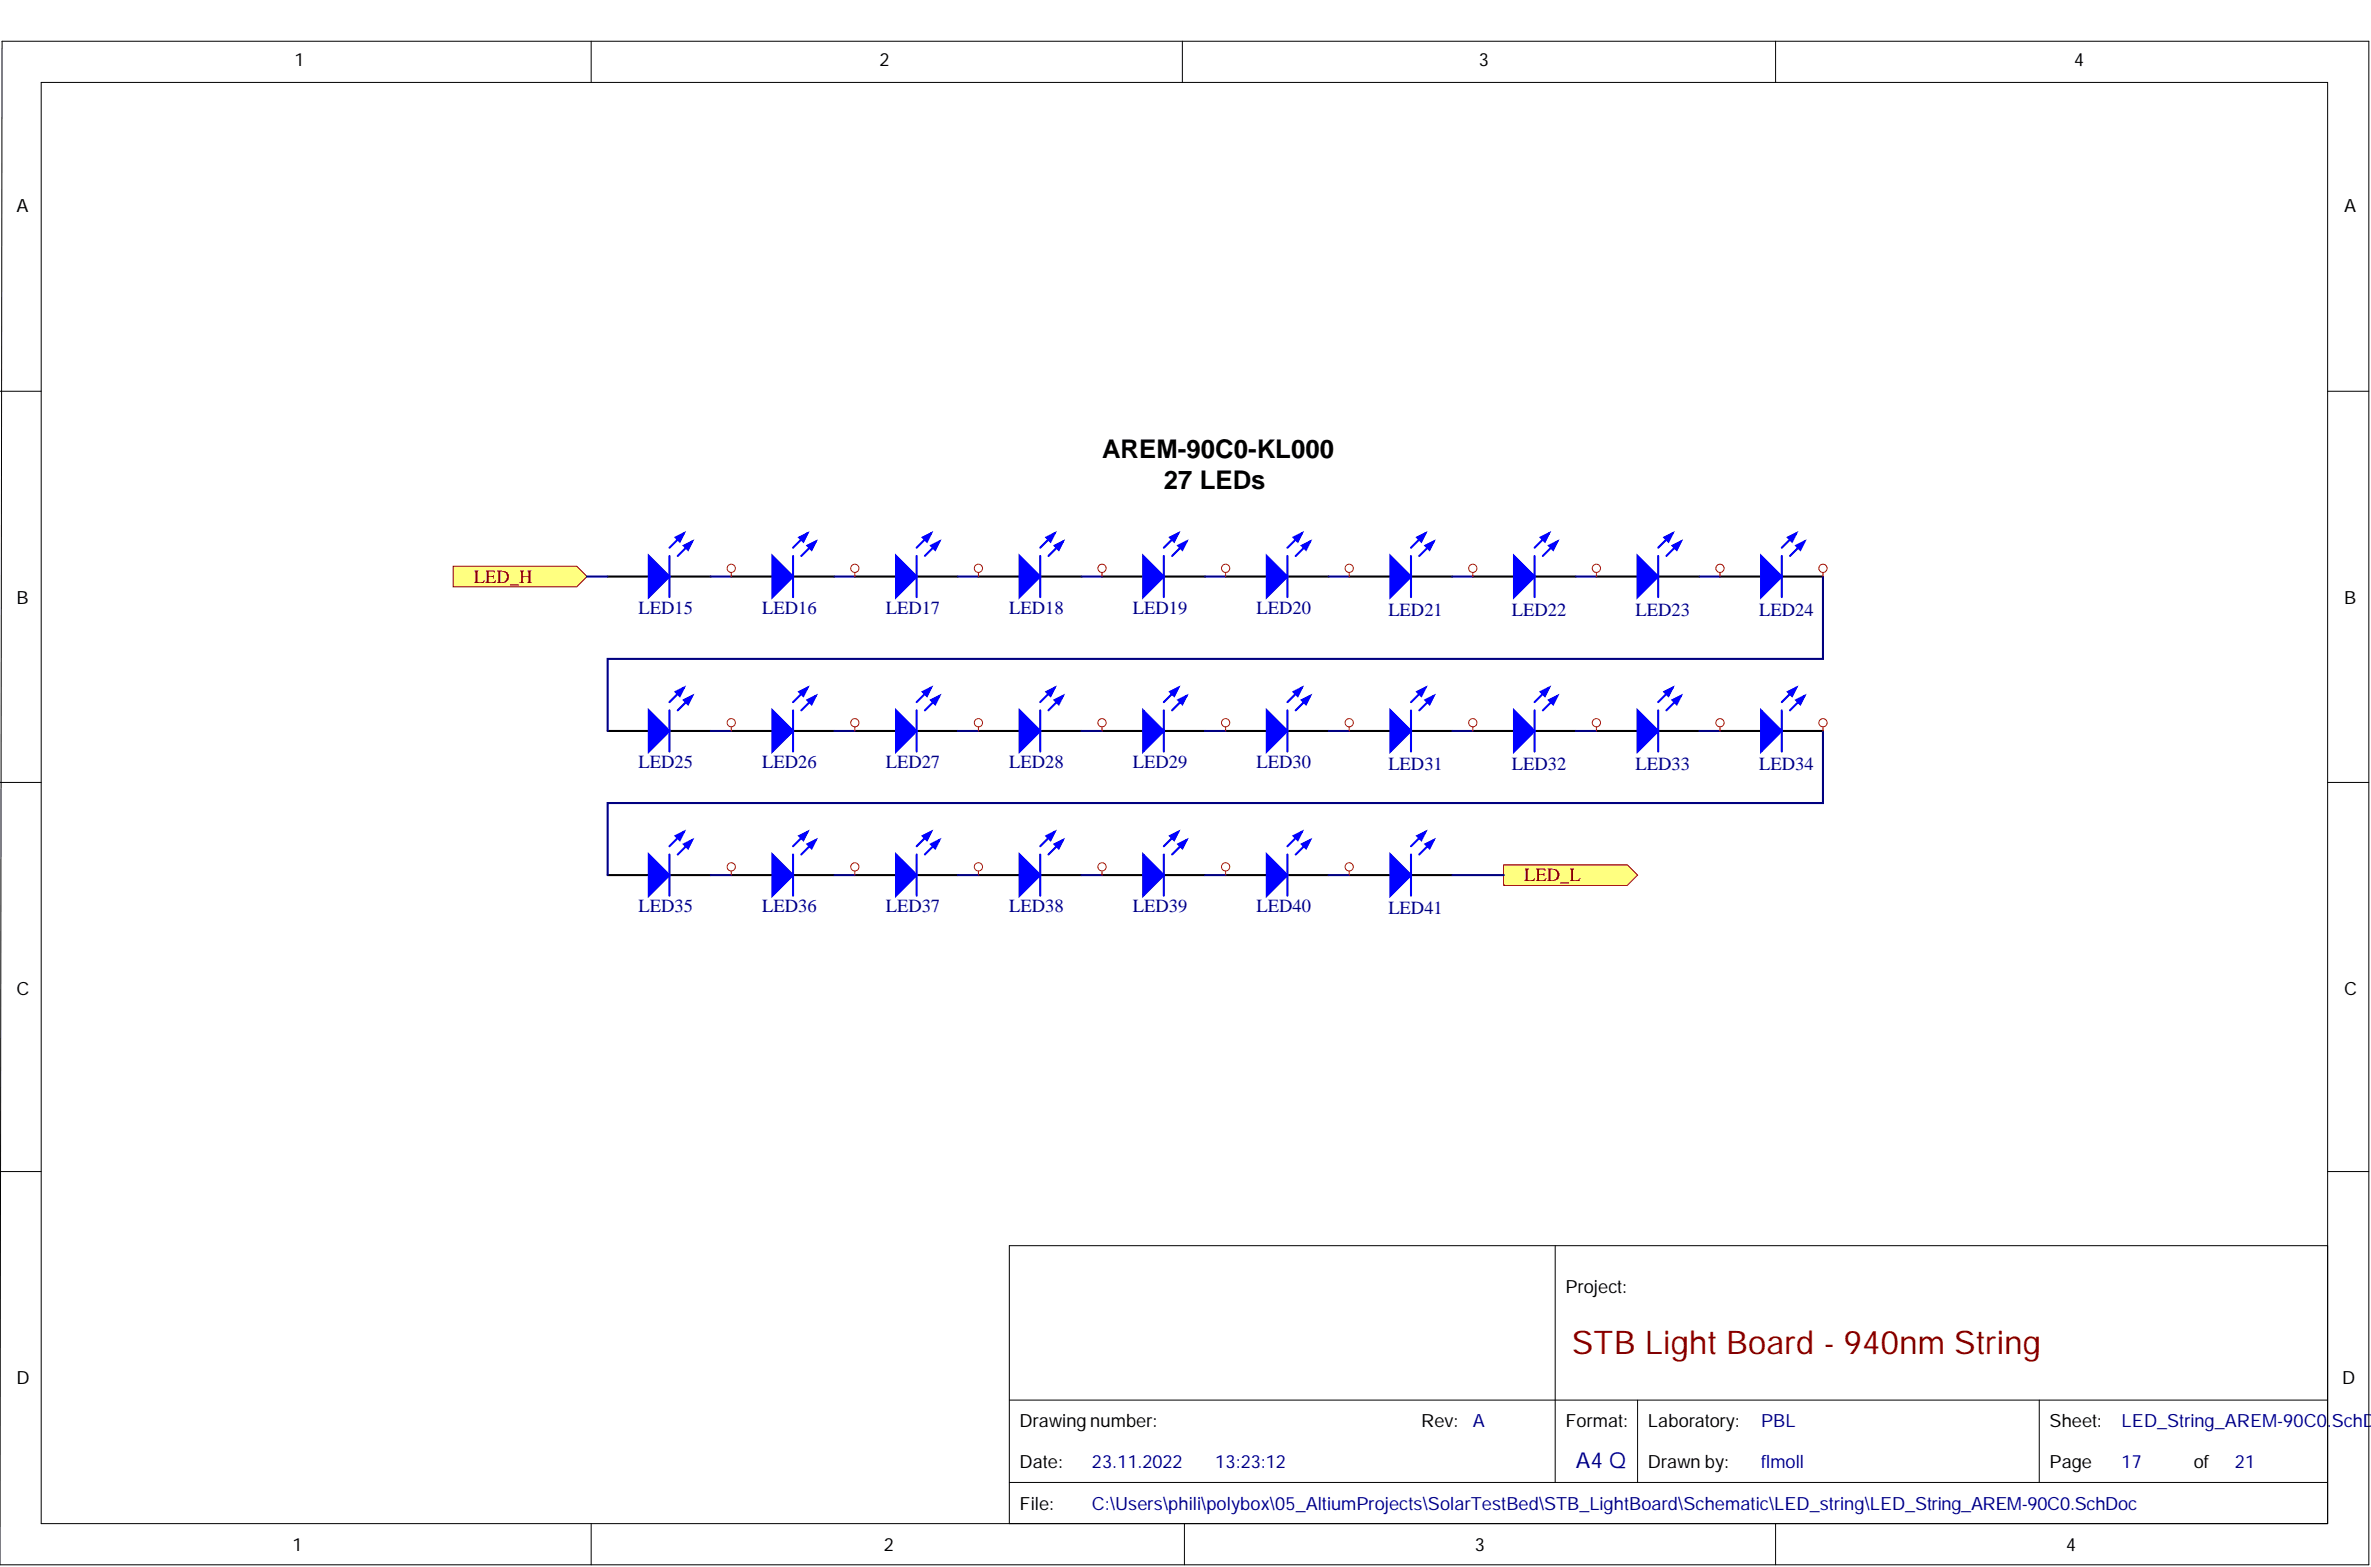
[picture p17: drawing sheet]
<svg xmlns="http://www.w3.org/2000/svg" width="292mm" height="193mm" viewBox="0 0 292 193" stroke-linecap="round" stroke-linejoin="round" font-family="sans-serif">
<defs><g id="words">
<text font-size="4" fill="#800000" x="193.6" y="166.8">STB Light Board - 940nm String</text>
<g font-size="3.2">
<text x="135.8" y="56.4">AREM-90C0-KL000</text>
<text x="143.4" y="60.2">27 LEDs</text>
</g>
<text font-size="2.7" fill="#000080" x="194.1" y="180.7">A4 Q</text>
<g font-size="2.3" fill="#800000">
<text x="58.4" y="71.8">LED_H</text>
<text x="187.8" y="108.5">LED_L</text>
</g>
<g font-size="2.3" fill="#000080">
<text x="78.7" y="75.6">LED15</text>
<text x="93.9" y="75.6">LED16</text>
<text x="109.1" y="75.6">LED17</text>
<text x="124.3" y="75.6">LED18</text>
<text x="139.6" y="75.6">LED19</text>
<text x="154.8" y="75.6">LED20</text>
<text x="171" y="75.8">LED21</text>
<text x="186.3" y="75.8">LED22</text>
<text x="201.5" y="75.8">LED23</text>
<text x="216.7" y="75.8">LED24</text>
<text x="78.7" y="94.6">LED25</text>
<text x="93.9" y="94.6">LED26</text>
<text x="109.1" y="94.6">LED27</text>
<text x="124.3" y="94.6">LED28</text>
<text x="139.6" y="94.6">LED29</text>
<text x="154.8" y="94.6">LED30</text>
<text x="171" y="94.8">LED31</text>
<text x="186.3" y="94.8">LED32</text>
<text x="201.5" y="94.8">LED33</text>
<text x="216.7" y="94.8">LED34</text>
<text x="78.7" y="112.3">LED35</text>
<text x="93.9" y="112.3">LED36</text>
<text x="109.1" y="112.3">LED37</text>
<text x="124.3" y="112.3">LED38</text>
<text x="139.6" y="112.3">LED39</text>
<text x="154.8" y="112.3">LED40</text>
<text x="171" y="112.6">LED41</text>
</g>
<g font-size="2.2">
<text x="36.3" y="8.2">1</text>
<text x="108.4" y="8.2">2</text>
<text x="182.2" y="8.2">3</text>
<text x="255.5" y="8.2">4</text>
<text x="2" y="26.2">A</text>
<text x="288.8" y="26.2">A</text>
<text x="2" y="74.3">B</text>
<text x="288.8" y="74.3">B</text>
<text x="2" y="122.5">C</text>
<text x="288.8" y="122.5">C</text>
<text x="192.9" y="159.3">Project:</text>
<text x="2" y="170.4">D</text>
<text x="288.5" y="170.4">D</text>
<text x="125.6" y="175.8">Drawing number:</text>
<text x="175.1" y="175.8">Rev:</text>
<text x="192.9" y="175.8">Format:</text>
<text x="203" y="175.8">Laboratory:</text>
<text x="252.5" y="175.8">Sheet:</text>
<text x="125.6" y="185.9">File:</text>
<text x="125.6" y="180.8">Date:</text>
<text x="203" y="180.8">Drawn by:</text>
<text x="252.5" y="180.8">Page</text>
<text x="270.3" y="180.8">of</text>
<text x="36" y="191">1</text>
<text x="108.9" y="191">2</text>
<text x="181.7" y="191">3</text>
<text x="254.5" y="191">4</text>
</g>
<g font-size="2.2" fill="#000080">
<text x="181.4" y="175.8">A</text>
<text x="217" y="175.8">PBL</text>
<text x="261.4" y="175.8">LED_String_AREM-90C0.SchDo</text>
<text x="134.5" y="180.8">23.11.2022</text>
<text x="134.5" y="185.9">C:\Users\phili\polybox\05_AltiumProjects\SolarTestBed\STB_LightBoard\Schematic\LED_string\LED_String_AREM-90C0.SchDoc</text>
<text x="149.7" y="180.8">13:23:12</text>
<text x="217" y="180.8">flmoll</text>
<text x="261.4" y="180.8">17</text>
<text x="275.3" y="180.8">21</text>
</g>
</g></defs>
<g fill="none" stroke="#000" stroke-width=".12">
<path d="M.3 5.1h291.5v187.6h-291.8zM5.1 10.2h281.7v177.4h-281.7zM72.8 5.1v5.1M145.7 5.1v5.1M218.7 5.1v5.1M0 48.2h5.1M286.8 48.2h5M0 96.4h5.1M286.8 96.4h5M0 144.3h5.1M191.6 153.4v29.2M286.8 153.4h-162.5v34.2"/>
<path d="M286.8 144.3h5M124.3 172.4h162.5M201.7 172.4v10.2M251.2 172.4v10.2M72.8 187.6v5.1M124.3 182.6h162.5M145.9 187.6v5.1M218.7 187.6v5.1"/>
</g>
<path d="M74.9 90h5M82.5 90h5.1" fill="none" stroke="#000" stroke-width=".25"/>
<path d="M79.9 87.5l2.6 2.5-2.6 2.6z" fill="#00f"/>
<path d="M79.9 87.5l2.6 2.5-2.6 2.6zM85.3 85.7l-1.8 1.8" fill="none" stroke="#00f" stroke-width=".25"/>
<path d="M84.3 86.2l1-.5-.5 1z" fill="#00f"/>
<path d="M82.5 87.5v5.1M84.3 86.2l1-.5-.5 1zM84.3 84.7l-1.8 1.8" fill="none" stroke="#00f" stroke-width=".25"/>
<path d="M83.2 85.2l1.1-.5-.6 1z" fill="#00f"/>
<path d="M83.2 85.2l1.1-.5-.6 1z" fill="none" stroke="#00f" stroke-width=".25"/>
<path d="M90.1 90h5.1M97.7 90h5.1" fill="none" stroke="#000" stroke-width=".25"/>
<path d="M95.2 87.5l2.5 2.5-2.5 2.6z" fill="#00f"/>
<path d="M95.2 87.5l2.5 2.5-2.5 2.6zM100.5 85.7l-1.8 1.8" fill="none" stroke="#00f" stroke-width=".25"/>
<path d="M99.5 86.2l1-.5-.5 1z" fill="#00f"/>
<path d="M97.7 87.5v5.1M99.5 86.2l1-.5-.5 1zM99.5 84.7l-1.8 1.8" fill="none" stroke="#00f" stroke-width=".25"/>
<path d="M98.5 85.2l1-.5-.5 1z" fill="#00f"/>
<path d="M98.5 85.2l1-.5-.5 1z" fill="none" stroke="#00f" stroke-width=".25"/>
<path d="M105.3 90h5.1M112.9 90h5.1" fill="none" stroke="#000" stroke-width=".25"/>
<path d="M110.4 87.5l2.5 2.5-2.5 2.6z" fill="#00f"/>
<path d="M110.4 87.5l2.5 2.5-2.5 2.6zM115.7 85.7l-1.8 1.8" fill="none" stroke="#00f" stroke-width=".25"/>
<path d="M114.7 86.2l1-.5-.5 1z" fill="#00f"/>
<path d="M112.9 87.5v5.1M114.7 86.2l1-.5-.5 1zM114.7 84.7l-1.8 1.8" fill="none" stroke="#00f" stroke-width=".25"/>
<path d="M113.7 85.2l1-.5-.5 1z" fill="#00f"/>
<path d="M113.7 85.2l1-.5-.5 1z" fill="none" stroke="#00f" stroke-width=".25"/>
<path d="M120.5 90h5.1M128.2 90h5" fill="none" stroke="#000" stroke-width=".25"/>
<path d="M125.6 87.5l2.6 2.5-2.6 2.6z" fill="#00f"/>
<path d="M125.6 87.5l2.6 2.5-2.6 2.6zM130.9 85.7l-1.7 1.8" fill="none" stroke="#00f" stroke-width=".25"/>
<path d="M129.9 86.2l1-.5-.5 1z" fill="#00f"/>
<path d="M128.2 87.5v5.1M129.9 86.2l1-.5-.5 1zM129.9 84.7l-1.7 1.8" fill="none" stroke="#00f" stroke-width=".25"/>
<path d="M128.9 85.2l1-.5-.5 1z" fill="#00f"/>
<path d="M128.9 85.2l1-.5-.5 1z" fill="none" stroke="#00f" stroke-width=".25"/>
<path d="M135.8 90h5M143.4 90h5.1" fill="none" stroke="#000" stroke-width=".25"/>
<path d="M140.8 87.5l2.6 2.5-2.6 2.6z" fill="#00f"/>
<path d="M140.8 87.5l2.6 2.5-2.6 2.6zM146.2 85.7l-1.8 1.8" fill="none" stroke="#00f" stroke-width=".25"/>
<path d="M145.2 86.2l1-.5-.5 1z" fill="#00f"/>
<path d="M143.4 87.5v5.1M145.2 86.2l1-.5-.5 1zM145.2 84.7l-1.8 1.8" fill="none" stroke="#00f" stroke-width=".25"/>
<path d="M144.1 85.2l1.1-.5-.6 1z" fill="#00f"/>
<path d="M144.1 85.2l1.1-.5-.6 1z" fill="none" stroke="#00f" stroke-width=".25"/>
<path d="M151 90h5.1M158.6 90h5.1" fill="none" stroke="#000" stroke-width=".25"/>
<path d="M156.1 87.5l2.5 2.5-2.5 2.6z" fill="#00f"/>
<path d="M156.1 87.5l2.5 2.5-2.5 2.6zM161.4 85.7l-1.8 1.8" fill="none" stroke="#00f" stroke-width=".25"/>
<path d="M160.4 86.2l1-.5-.5 1z" fill="#00f"/>
<path d="M158.6 87.5v5.1M160.4 86.2l1-.5-.5 1zM160.4 84.7l-1.8 1.8" fill="none" stroke="#00f" stroke-width=".25"/>
<path d="M159.4 85.2l1-.5-.5 1z" fill="#00f"/>
<path d="M159.4 85.2l1-.5-.5 1z" fill="none" stroke="#00f" stroke-width=".25"/>
<path d="M211.9 90h5.1M219.5 90h5.1" fill="none" stroke="#000" stroke-width=".25"/>
<path d="M217 87.5l2.5 2.5-2.5 2.6z" fill="#00f"/>
<path d="M217 87.5l2.5 2.5-2.5 2.6zM222.3 85.7l-1.8 1.8" fill="none" stroke="#00f" stroke-width=".25"/>
<path d="M221.3 86.2l1-.5-.5 1z" fill="#00f"/>
<path d="M219.5 87.5v5.1M221.3 86.2l1-.5-.5 1zM221.3 84.7l-1.8 1.8" fill="none" stroke="#00f" stroke-width=".25"/>
<path d="M220.3 85.2l1-.5-.5 1z" fill="#00f"/>
<path d="M220.3 85.2l1-.5-.5 1z" fill="none" stroke="#00f" stroke-width=".25"/>
<path d="M166.2 90h5.1M173.8 90h5.1" fill="none" stroke="#000" stroke-width=".25"/>
<path d="M171.3 87.5l2.5 2.5-2.5 2.6z" fill="#00f"/>
<path d="M171.3 87.5l2.5 2.5-2.5 2.6zM176.6 85.7l-1.8 1.8" fill="none" stroke="#00f" stroke-width=".25"/>
<path d="M175.6 86.2l1-.5-.5 1z" fill="#00f"/>
<path d="M173.8 87.5v5.1M175.6 86.2l1-.5-.5 1zM175.6 84.7l-1.8 1.8" fill="none" stroke="#00f" stroke-width=".25"/>
<path d="M174.6 85.2l1-.5-.5 1z" fill="#00f"/>
<path d="M174.6 85.2l1-.5-.5 1z" fill="none" stroke="#00f" stroke-width=".25"/>
<path d="M181.4 90h5.1M189.1 90h5" fill="none" stroke="#000" stroke-width=".25"/>
<path d="M186.5 87.5l2.6 2.5-2.6 2.6z" fill="#00f"/>
<path d="M186.5 87.5l2.6 2.5-2.6 2.6zM191.8 85.7l-1.7 1.8" fill="none" stroke="#00f" stroke-width=".25"/>
<path d="M190.8 86.2l1-.5-.5 1z" fill="#00f"/>
<path d="M189.1 87.5v5.1M190.8 86.2l1-.5-.5 1zM190.8 84.7l-1.7 1.8" fill="none" stroke="#00f" stroke-width=".25"/>
<path d="M189.8 85.2l1-.5-.5 1z" fill="#00f"/>
<path d="M189.8 85.2l1-.5-.5 1z" fill="none" stroke="#00f" stroke-width=".25"/>
<path d="M196.7 90h5M204.3 90h5.1" fill="none" stroke="#000" stroke-width=".25"/>
<path d="M201.7 87.5l2.6 2.5-2.6 2.6z" fill="#00f"/>
<path d="M201.7 87.5l2.6 2.5-2.6 2.6zM207.1 85.7l-1.8 1.8" fill="none" stroke="#00f" stroke-width=".25"/>
<path d="M206.1 86.2l1-.5-.5 1z" fill="#00f"/>
<path d="M204.3 87.5v5.1M206.1 86.2l1-.5-.5 1zM206.1 84.7l-1.8 1.8" fill="none" stroke="#00f" stroke-width=".25"/>
<path d="M205 85.2l1.1-.5-.5 1z" fill="#00f"/>
<path d="M205 85.2l1.1-.5-.5 1z" fill="none" stroke="#00f" stroke-width=".25"/>
<path d="M74.9 71h5M82.5 71h5.1" fill="none" stroke="#000" stroke-width=".25"/>
<path d="M79.9 68.5l2.6 2.5-2.6 2.5z" fill="#00f"/>
<path d="M79.9 68.5l2.6 2.5-2.6 2.5zM85.3 66.7l-1.8 1.8" fill="none" stroke="#00f" stroke-width=".25"/>
<path d="M84.3 67.2l1-.5-.5 1z" fill="#00f"/>
<path d="M82.5 68.5v5M84.3 67.2l1-.5-.5 1zM84.3 65.7l-1.8 1.8" fill="none" stroke="#00f" stroke-width=".25"/>
<path d="M83.2 66.2l1.1-.5-.6 1z" fill="#00f"/>
<path d="M83.2 66.2l1.1-.5-.6 1z" fill="none" stroke="#00f" stroke-width=".25"/>
<path d="M90.1 71h5.1M97.7 71h5.1" fill="none" stroke="#000" stroke-width=".25"/>
<path d="M95.2 68.5l2.5 2.5-2.5 2.5z" fill="#00f"/>
<path d="M95.2 68.5l2.5 2.5-2.5 2.5zM100.5 66.7l-1.8 1.8" fill="none" stroke="#00f" stroke-width=".25"/>
<path d="M99.5 67.2l1-.5-.5 1z" fill="#00f"/>
<path d="M97.7 68.5v5M99.5 67.2l1-.5-.5 1zM99.5 65.7l-1.8 1.8" fill="none" stroke="#00f" stroke-width=".25"/>
<path d="M98.5 66.2l1-.5-.5 1z" fill="#00f"/>
<path d="M98.5 66.2l1-.5-.5 1z" fill="none" stroke="#00f" stroke-width=".25"/>
<path d="M105.3 71h5.1M112.9 71h5.1" fill="none" stroke="#000" stroke-width=".25"/>
<path d="M110.4 68.5l2.5 2.5-2.5 2.5z" fill="#00f"/>
<path d="M110.4 68.5l2.5 2.5-2.5 2.5zM115.7 66.7l-1.8 1.8" fill="none" stroke="#00f" stroke-width=".25"/>
<path d="M114.7 67.2l1-.5-.5 1z" fill="#00f"/>
<path d="M112.9 68.5v5M114.7 67.2l1-.5-.5 1zM114.7 65.7l-1.8 1.8" fill="none" stroke="#00f" stroke-width=".25"/>
<path d="M113.7 66.2l1-.5-.5 1z" fill="#00f"/>
<path d="M113.7 66.2l1-.5-.5 1z" fill="none" stroke="#00f" stroke-width=".25"/>
<path d="M120.5 71h5.1M128.2 71h5" fill="none" stroke="#000" stroke-width=".25"/>
<path d="M125.6 68.5l2.6 2.5-2.6 2.5z" fill="#00f"/>
<path d="M125.6 68.5l2.6 2.5-2.6 2.5zM130.9 66.7l-1.7 1.8" fill="none" stroke="#00f" stroke-width=".25"/>
<path d="M129.9 67.2l1-.5-.5 1z" fill="#00f"/>
<path d="M128.2 68.5v5M129.9 67.2l1-.5-.5 1zM129.9 65.7l-1.7 1.8" fill="none" stroke="#00f" stroke-width=".25"/>
<path d="M128.9 66.2l1-.5-.5 1z" fill="#00f"/>
<path d="M128.9 66.2l1-.5-.5 1z" fill="none" stroke="#00f" stroke-width=".25"/>
<path d="M135.8 71h5M143.4 71h5.1" fill="none" stroke="#000" stroke-width=".25"/>
<path d="M140.8 68.5l2.6 2.5-2.6 2.5z" fill="#00f"/>
<path d="M140.8 68.5l2.6 2.5-2.6 2.5zM146.2 66.7l-1.8 1.8" fill="none" stroke="#00f" stroke-width=".25"/>
<path d="M145.2 67.2l1-.5-.5 1z" fill="#00f"/>
<path d="M143.4 68.5v5M145.2 67.2l1-.5-.5 1zM145.2 65.7l-1.8 1.8" fill="none" stroke="#00f" stroke-width=".25"/>
<path d="M144.1 66.2l1.1-.5-.6 1z" fill="#00f"/>
<path d="M144.1 66.2l1.1-.5-.6 1z" fill="none" stroke="#00f" stroke-width=".25"/>
<path d="M151 71h5.1M158.6 71h5.1" fill="none" stroke="#000" stroke-width=".25"/>
<path d="M156.1 68.5l2.5 2.5-2.5 2.5z" fill="#00f"/>
<path d="M156.1 68.5l2.5 2.5-2.5 2.5zM161.4 66.7l-1.8 1.8" fill="none" stroke="#00f" stroke-width=".25"/>
<path d="M160.4 67.2l1-.5-.5 1z" fill="#00f"/>
<path d="M158.6 68.5v5M160.4 67.2l1-.5-.5 1zM160.4 65.7l-1.8 1.8" fill="none" stroke="#00f" stroke-width=".25"/>
<path d="M159.4 66.2l1-.5-.5 1z" fill="#00f"/>
<path d="M159.4 66.2l1-.5-.5 1z" fill="none" stroke="#00f" stroke-width=".25"/>
<path d="M211.9 71h5.1M219.5 71h5.1" fill="none" stroke="#000" stroke-width=".25"/>
<path d="M217 68.5l2.5 2.5-2.5 2.5z" fill="#00f"/>
<path d="M217 68.5l2.5 2.5-2.5 2.5zM222.3 66.7l-1.8 1.8" fill="none" stroke="#00f" stroke-width=".25"/>
<path d="M221.3 67.2l1-.5-.5 1z" fill="#00f"/>
<path d="M219.5 68.5v5M221.3 67.2l1-.5-.5 1zM221.3 65.7l-1.8 1.8" fill="none" stroke="#00f" stroke-width=".25"/>
<path d="M220.3 66.2l1-.5-.5 1z" fill="#00f"/>
<path d="M220.3 66.2l1-.5-.5 1z" fill="none" stroke="#00f" stroke-width=".25"/>
<path d="M166.2 71h5.1M173.8 71h5.1" fill="none" stroke="#000" stroke-width=".25"/>
<path d="M171.3 68.5l2.5 2.5-2.5 2.5z" fill="#00f"/>
<path d="M171.3 68.5l2.5 2.5-2.5 2.5zM176.6 66.7l-1.8 1.8" fill="none" stroke="#00f" stroke-width=".25"/>
<path d="M175.6 67.2l1-.5-.5 1z" fill="#00f"/>
<path d="M173.8 68.5v5M175.6 67.2l1-.5-.5 1zM175.6 65.7l-1.8 1.8" fill="none" stroke="#00f" stroke-width=".25"/>
<path d="M174.6 66.2l1-.5-.5 1z" fill="#00f"/>
<path d="M174.6 66.2l1-.5-.5 1z" fill="none" stroke="#00f" stroke-width=".25"/>
<path d="M181.4 71h5.1M189.1 71h5" fill="none" stroke="#000" stroke-width=".25"/>
<path d="M186.5 68.5l2.6 2.5-2.6 2.5z" fill="#00f"/>
<path d="M186.5 68.5l2.6 2.5-2.6 2.5zM191.8 66.7l-1.7 1.8" fill="none" stroke="#00f" stroke-width=".25"/>
<path d="M190.8 67.2l1-.5-.5 1z" fill="#00f"/>
<path d="M189.1 68.5v5M190.8 67.2l1-.5-.5 1zM190.8 65.7l-1.7 1.8" fill="none" stroke="#00f" stroke-width=".25"/>
<path d="M189.8 66.2l1-.5-.5 1z" fill="#00f"/>
<path d="M189.8 66.2l1-.5-.5 1z" fill="none" stroke="#00f" stroke-width=".25"/>
<path d="M196.7 71h5M204.3 71h5.1" fill="none" stroke="#000" stroke-width=".25"/>
<path d="M201.7 68.5l2.6 2.5-2.6 2.5z" fill="#00f"/>
<path d="M201.7 68.5l2.6 2.5-2.6 2.5zM207.1 66.7l-1.8 1.8" fill="none" stroke="#00f" stroke-width=".25"/>
<path d="M206.1 67.2l1-.5-.5 1z" fill="#00f"/>
<path d="M204.3 68.5v5M206.1 67.2l1-.5-.5 1zM206.1 65.7l-1.8 1.8" fill="none" stroke="#00f" stroke-width=".25"/>
<path d="M205 66.2l1.1-.5-.5 1z" fill="#00f"/>
<path d="M205 66.2l1.1-.5-.5 1z" fill="none" stroke="#00f" stroke-width=".25"/>
<path d="M74.9 107.8h5M82.5 107.8h5.1" fill="none" stroke="#000" stroke-width=".25"/>
<path d="M79.9 105.2l2.6 2.6-2.6 2.5z" fill="#00f"/>
<path d="M79.9 105.2l2.6 2.6-2.6 2.5zM85.3 103.5l-1.8 1.7" fill="none" stroke="#00f" stroke-width=".25"/>
<path d="M84.3 104l1-.5-.5 1z" fill="#00f"/>
<path d="M82.5 105.2v5.1M84.3 104l1-.5-.5 1zM84.3 102.4l-1.8 1.8" fill="none" stroke="#00f" stroke-width=".25"/>
<path d="M83.2 102.9l1.1-.5-.6 1.1z" fill="#00f"/>
<path d="M83.2 102.9l1.1-.5-.6 1.1z" fill="none" stroke="#00f" stroke-width=".25"/>
<path d="M90.1 107.8h5.1M97.7 107.8h5.1" fill="none" stroke="#000" stroke-width=".25"/>
<path d="M95.2 105.2l2.5 2.6-2.5 2.5z" fill="#00f"/>
<path d="M95.2 105.2l2.5 2.6-2.5 2.5zM100.5 103.5l-1.8 1.7" fill="none" stroke="#00f" stroke-width=".25"/>
<path d="M99.5 104l1-.5-.5 1z" fill="#00f"/>
<path d="M97.7 105.2v5.1M99.5 104l1-.5-.5 1zM99.5 102.4l-1.8 1.8" fill="none" stroke="#00f" stroke-width=".25"/>
<path d="M98.5 102.9l1-.5-.5 1.1z" fill="#00f"/>
<path d="M98.5 102.9l1-.5-.5 1.1z" fill="none" stroke="#00f" stroke-width=".25"/>
<path d="M105.3 107.8h5.1M112.9 107.8h5.1" fill="none" stroke="#000" stroke-width=".25"/>
<path d="M110.4 105.2l2.5 2.6-2.5 2.5z" fill="#00f"/>
<path d="M110.4 105.2l2.5 2.6-2.5 2.5zM115.7 103.5l-1.8 1.7" fill="none" stroke="#00f" stroke-width=".25"/>
<path d="M114.7 104l1-.5-.5 1z" fill="#00f"/>
<path d="M112.9 105.2v5.1M114.7 104l1-.5-.5 1zM114.7 102.4l-1.8 1.8" fill="none" stroke="#00f" stroke-width=".25"/>
<path d="M113.7 102.9l1-.5-.5 1.1z" fill="#00f"/>
<path d="M113.7 102.9l1-.5-.5 1.1z" fill="none" stroke="#00f" stroke-width=".25"/>
<path d="M120.5 107.8h5.1M128.2 107.8h5" fill="none" stroke="#000" stroke-width=".25"/>
<path d="M125.6 105.2l2.6 2.6-2.6 2.5z" fill="#00f"/>
<path d="M125.6 105.2l2.6 2.6-2.6 2.5zM130.9 103.5l-1.7 1.7" fill="none" stroke="#00f" stroke-width=".25"/>
<path d="M129.9 104l1-.5-.5 1z" fill="#00f"/>
<path d="M128.2 105.2v5.1M129.9 104l1-.5-.5 1zM129.9 102.4l-1.7 1.8" fill="none" stroke="#00f" stroke-width=".25"/>
<path d="M128.9 102.9l1-.5-.5 1.1z" fill="#00f"/>
<path d="M128.9 102.9l1-.5-.5 1.1z" fill="none" stroke="#00f" stroke-width=".25"/>
<path d="M135.8 107.8h5M143.4 107.8h5.1" fill="none" stroke="#000" stroke-width=".25"/>
<path d="M140.8 105.2l2.6 2.6-2.6 2.5z" fill="#00f"/>
<path d="M140.8 105.2l2.6 2.6-2.6 2.5zM146.2 103.5l-1.8 1.7" fill="none" stroke="#00f" stroke-width=".25"/>
<path d="M145.2 104l1-.5-.5 1z" fill="#00f"/>
<path d="M143.4 105.2v5.1M145.2 104l1-.5-.5 1zM145.2 102.4l-1.8 1.8" fill="none" stroke="#00f" stroke-width=".25"/>
<path d="M144.1 102.9l1.1-.5-.6 1.1z" fill="#00f"/>
<path d="M144.1 102.9l1.1-.5-.6 1.1z" fill="none" stroke="#00f" stroke-width=".25"/>
<path d="M151 107.8h5.1M158.6 107.8h5.1" fill="none" stroke="#000" stroke-width=".25"/>
<path d="M156.1 105.2l2.5 2.6-2.5 2.5z" fill="#00f"/>
<path d="M156.1 105.2l2.5 2.6-2.5 2.5zM161.4 103.5l-1.8 1.7" fill="none" stroke="#00f" stroke-width=".25"/>
<path d="M160.4 104l1-.5-.5 1z" fill="#00f"/>
<path d="M158.6 105.2v5.1M160.4 104l1-.5-.5 1zM160.4 102.4l-1.8 1.8" fill="none" stroke="#00f" stroke-width=".25"/>
<path d="M159.4 102.9l1-.5-.5 1.1z" fill="#00f"/>
<path d="M159.4 102.9l1-.5-.5 1.1z" fill="none" stroke="#00f" stroke-width=".25"/>
<path d="M166.2 107.8h5.1M173.8 107.8h5.1" fill="none" stroke="#000" stroke-width=".25"/>
<path d="M171.3 105.2l2.5 2.6-2.5 2.5z" fill="#00f"/>
<path d="M171.3 105.2l2.5 2.6-2.5 2.5zM176.6 103.5l-1.8 1.7" fill="none" stroke="#00f" stroke-width=".25"/>
<path d="M175.6 104l1-.5-.5 1z" fill="#00f"/>
<path d="M173.8 105.2v5.1M175.6 104l1-.5-.5 1zM175.6 102.4l-1.8 1.8" fill="none" stroke="#00f" stroke-width=".25"/>
<path d="M174.6 102.9l1-.5-.5 1.1z" fill="#00f"/>
<path d="M174.6 102.9l1-.5-.5 1.1z" fill="none" stroke="#00f" stroke-width=".25"/>
<path d="M55.8 69.7h15.3l1.2 1.3-1.2 1.3h-15.3z" fill-rule="evenodd" fill="#ffff80"/>
<path d="M55.8 69.7h15.3l1.2 1.3-1.2 1.3h-15.3z" fill="none" stroke="#800000" stroke-width=".12"/>
<path d="M185.3 106.5h15.2l1.2 1.3-1.2 1.2h-15.2z" fill-rule="evenodd" fill="#ffff80"/>
<path d="M185.3 106.5h15.2l1.2 1.3-1.2 1.2h-15.2z" fill="none" stroke="#800000" stroke-width=".12"/>
<g fill="none" stroke="#000080" stroke-width=".25">
<path d="M72.3 71h2.6M87.6 71h2.5M102.8 71h2.5M118 71h2.5M133.2 71h2.6M148.5 71h2.5M163.7 71h2.5M178.9 71h2.5M194.1 71h2.6M209.4 71h2.5M224.6 71v10.1h-149.7v8.9M87.6 90h2.5"/>
<path d="M102.8 90h2.5M118 90h2.5M133.2 90h2.6M148.5 90h2.5M163.7 90h2.5M178.9 90h2.5M194.1 90h2.6M209.4 90h2.5M224.6 90v8.9h-149.7v8.9M87.6 107.8h2.5M102.8 107.8h2.5M118 107.8h2.5"/>
<path d="M133.2 107.8h2.6M148.5 107.8h2.5M163.7 107.8h2.5M178.9 107.8h6.4"/>
</g>
<g fill="none" stroke="#f00" stroke-width=".12">
<path d="M90.1 70.5v.5M105.3 70.5v.5M120.5 70.5v.5M135.8 70.5v.5M151 70.5v.5M166.2 70.5v.5M181.4 70.5v.5M196.7 70.5v.5M211.9 70.5v.5M224.6 70.5v.5M90.1 89.5v.5M105.3 89.5v.5"/>
<path d="M120.5 89.5v.5M135.8 89.5v.5M151 89.5v.5M166.2 89.5v.5M181.4 89.5v.5M196.7 89.5v.5M211.9 89.5v.5M224.6 89.5v.5M90.1 107.3v.5M105.3 107.3v.5M120.5 107.3v.5M135.8 107.3v.5"/>
<path d="M151 107.3v.5M166.2 107.3v.5"/>
<circle cx="90.1" cy="70" r=".51"/>
<circle cx="105.3" cy="70" r=".51"/>
<circle cx="120.5" cy="70" r=".51"/>
<circle cx="135.8" cy="70" r=".51"/>
<circle cx="151" cy="70" r=".51"/>
<circle cx="166.2" cy="70" r=".51"/>
<circle cx="181.4" cy="70" r=".51"/>
<circle cx="196.7" cy="70" r=".51"/>
<circle cx="211.9" cy="70" r=".51"/>
<circle cx="224.6" cy="70" r=".51"/>
<circle cx="90.1" cy="89" r=".51"/>
<circle cx="105.3" cy="89" r=".51"/>
<circle cx="120.5" cy="89" r=".51"/>
<circle cx="135.8" cy="89" r=".51"/>
<circle cx="151" cy="89" r=".51"/>
<circle cx="166.2" cy="89" r=".51"/>
<circle cx="181.4" cy="89" r=".51"/>
<circle cx="196.7" cy="89" r=".51"/>
<circle cx="211.9" cy="89" r=".51"/>
<circle cx="224.6" cy="89" r=".51"/>
<circle cx="90.1" cy="106.7" r=".51"/>
<circle cx="105.3" cy="106.7" r=".51"/>
<circle cx="120.5" cy="106.7" r=".51"/>
<circle cx="135.8" cy="106.7" r=".51"/>
<circle cx="151" cy="106.7" r=".51"/>
<circle cx="166.2" cy="106.7" r=".51"/>
</g>
<use href="#words"/>
</svg>
